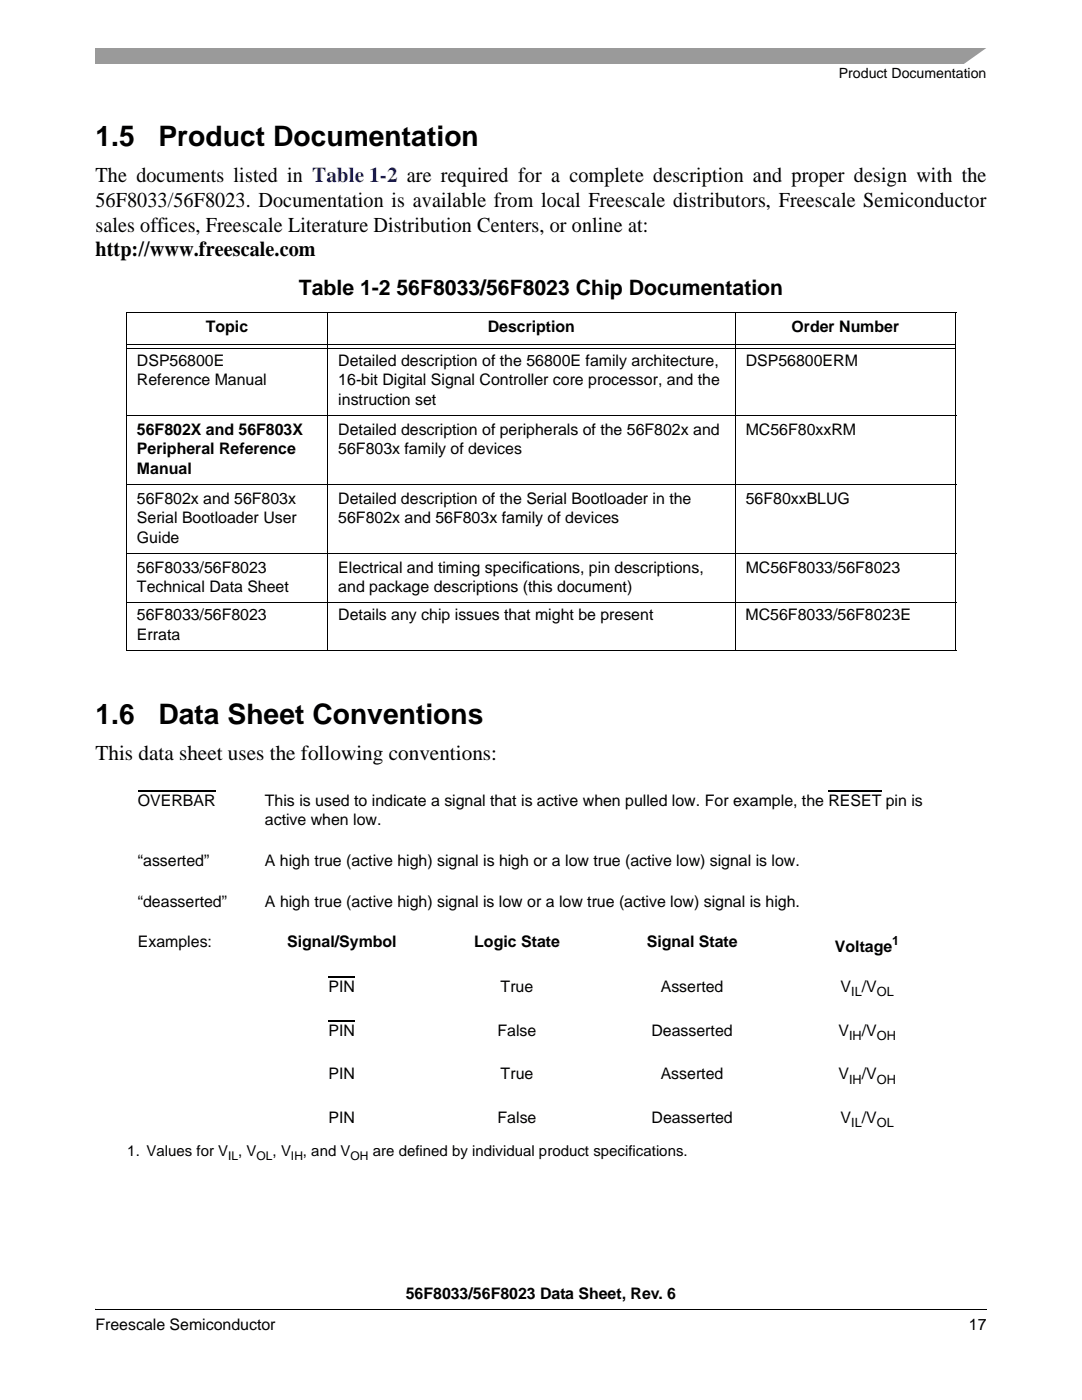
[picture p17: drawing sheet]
<svg xmlns="http://www.w3.org/2000/svg" width="216mm" height="279mm" viewBox="0 0 216 279" stroke-linecap="round" stroke-linejoin="round" font-family="sans-serif">
<defs><g id="words">
<g font-size="5.6">
<text x="19" y="29.2">1.5</text>
<text x="31.6" y="29.2">Product Documentation</text>
<text x="19" y="144.5">1.6</text>
<text x="31.6" y="144.5">Data Sheet Conventions</text>
</g>
<g font-size="4.2">
<text x="19" y="36.3">The documents listed in Table 1-2 are required for a complete description and proper design with the</text>
<text x="19.1" y="41.3">56F8033/56F8023. Documentation is available from local Freescale distributors, Freescale Semiconductor</text>
<text x="19.1" y="46.2">sales offices, Freescale Literature Distribution Centers, or online at:</text>
<text x="19" y="51.1">http://www.freescale.com</text>
<text x="59.6" y="58.9">Table 1-2 56F8033/56F8023 Chip Documentation</text>
<text x="19" y="151.7">This data sheet uses the following conventions:</text>
</g>
<g font-size="3.2">
<text x="41.1" y="66.3">Topic</text>
<text x="97.3" y="66.3">Description</text>
<text x="157.9" y="66.3">Order Number</text>
<text x="27.3" y="73">DSP56800E</text>
<text x="27.3" y="76.9">Reference Manual</text>
<text x="67.5" y="73">Detailed description of the 56800E family architecture,</text>
<text x="67.5" y="76.9">16-bit Digital Signal Controller core processor, and the</text>
<text x="148.8" y="73">DSP56800ERM</text>
<text x="67.5" y="80.8">instruction set</text>
<text x="27.3" y="86.8">56F802X and 56F803X</text>
<text x="67.5" y="86.8">Detailed description of peripherals of the 56F802x and</text>
<text x="148.8" y="86.8">MC56F80xxRM</text>
<text x="27.3" y="90.7">Peripheral Reference</text>
<text x="27.3" y="94.6">Manual</text>
<text x="67.5" y="90.7">56F803x family of devices</text>
<text x="27.3" y="100.5">56F802x and 56F803x</text>
<text x="67.5" y="100.5">Detailed description of the Serial Bootloader in the</text>
<text x="148.8" y="100.5">56F80xxBLUG</text>
<text x="27.3" y="104.4">Serial Bootloader User</text>
<text x="67.5" y="104.4">56F802x and 56F803x family of devices</text>
<text x="27.3" y="108.3">Guide</text>
<text x="27.3" y="114.3">56F8033/56F8023</text>
<text x="27.3" y="118.2">Technical Data Sheet</text>
<text x="67.5" y="114.3">Electrical and timing specifications, pin descriptions,</text>
<text x="67.5" y="118.2">and package descriptions (this document)</text>
<text x="148.8" y="114.3">MC56F8033/56F8023</text>
<text x="27.3" y="123.8">56F8033/56F8023</text>
<text x="67.5" y="123.8">Details any chip issues that might be present</text>
<text x="148.8" y="123.8">MC56F8033/56F8023E</text>
<text x="27.3" y="127.7">Errata</text>
<text x="27.5" y="160.9">OVERBAR</text>
<text x="52.9" y="160.9">This is used to indicate a signal that is active when pulled low. For example, the RESET pin is</text>
<text x="52.9" y="164.7">active when low.</text>
<text x="27.5" y="172.9">“asserted”</text>
<text x="52.8" y="172.9">A high true (active high) signal is high or a low true (active low) signal is low.</text>
<text x="27.5" y="181">“deasserted”</text>
<text x="52.9" y="181">A high true (active high) signal is low or a low true (active low) signal is high.</text>
<text x="27.5" y="189.1">Examples:</text>
<text x="57.3" y="189.1">Signal/Symbol</text>
<text x="94.6" y="189.1">Logic State</text>
<text x="129.1" y="189.1">Signal State</text>
<text x="166.6" y="189.9">Voltage</text>
<text x="65.6" y="198.1">PIN</text>
<text x="99.9" y="198.1">True</text>
<text x="131.8" y="198.1">Asserted</text>
<text x="167.7" y="198.1">V /V</text>
<text x="65.6" y="206.8">PIN</text>
<text x="99.3" y="206.8">False</text>
<text x="130" y="206.8">Deasserted</text>
<text x="167.3" y="206.8">V</text>
<text x="172" y="206.8">/V</text>
<text x="65.6" y="215.4">PIN</text>
<text x="99.9" y="215.4">True</text>
<text x="131.9" y="215.4">Asserted</text>
<text x="167.3" y="215.4">V</text>
<text x="172" y="215.4">/V</text>
<text x="65.6" y="224.1">PIN</text>
<text x="99.3" y="224.1">False</text>
<text x="130" y="224.1">Deasserted</text>
<text x="167.7" y="224.1">V /V</text>
<text x="81" y="259.3">56F8033/56F8023 Data Sheet, Rev. 6</text>
<text x="19" y="265.5">Freescale Semiconductor</text>
<text x="193.3" y="265.5">17</text>
</g>
<g font-size="3">
<text x="25.4" y="230.7">1. Values for V , V</text>
<text x="54.4" y="230.7">, V</text>
<text x="60.5" y="230.7">, and V</text>
<text x="74.4" y="230.7">are defined by individual product specifications.</text>
</g>
<text font-size="2.8" x="167.4" y="15.6">Product Documentation</text>
<g font-size="2.5">
<text x="178.1" y="188.7">1</text>
<text x="169.8" y="198.8">IL</text>
<text x="175" y="198.8">OL</text>
<text x="169.4" y="207.5">IH</text>
<text x="175" y="207.5">OH</text>
<text x="169.4" y="216.2">IH</text>
<text x="175" y="216.2">OH</text>
<text x="169.8" y="224.9">IL</text>
<text x="175" y="224.9">OL</text>
</g>
<g font-size="2.4">
<text x="45.5" y="231.5">IL</text>
<text x="51.2" y="231.5">OL</text>
<text x="58.1" y="231.5">IH</text>
<text x="70" y="231.5">OH</text>
</g>
</g></defs>
<path d="M19 9.5h177.8v3.2h-177.8z" fill="#9a9a9a"/>
<path d="M192 13l5.3-3.8h1.5v3.8z" fill="#fff"/>
<path d="M19 260.3h177.8v2.3h-177.8z" fill="#fff"/>
<path d="M19 261.2v.2z" fill="#000"/>
<path d="M19 261.3h177.8" fill="none" stroke="#000" stroke-width=".2"/>
<path d="M27.5 157.9h15.5M165.3 157.9h10.6" fill="none" stroke="#000" stroke-width=".23"/>
<path d="M25.4 227.1h165.1v.8h-165.1z" fill="#fff"/>
<path d="M65.6 195.1h5.3M65.6 203.8h5.3" fill="none" stroke="#000" stroke-width=".23"/>
<path d="M25.1 62.4h165.7M25.2 62.5v67.2M25.3 68.7h165.3M25.3 69.6h165.3M65.4 62.4v67.5M146.7 62.4v67.5M190.7 62.5v67.2M25.1 82.9h165.7M25.1 96.7h165.7M25.1 110.4h165.7M25.1 120.3h165.7M25.1 129.8h165.7" fill="none" stroke="#000" stroke-width=".2"/>
<use href="#words"/>
</svg>
